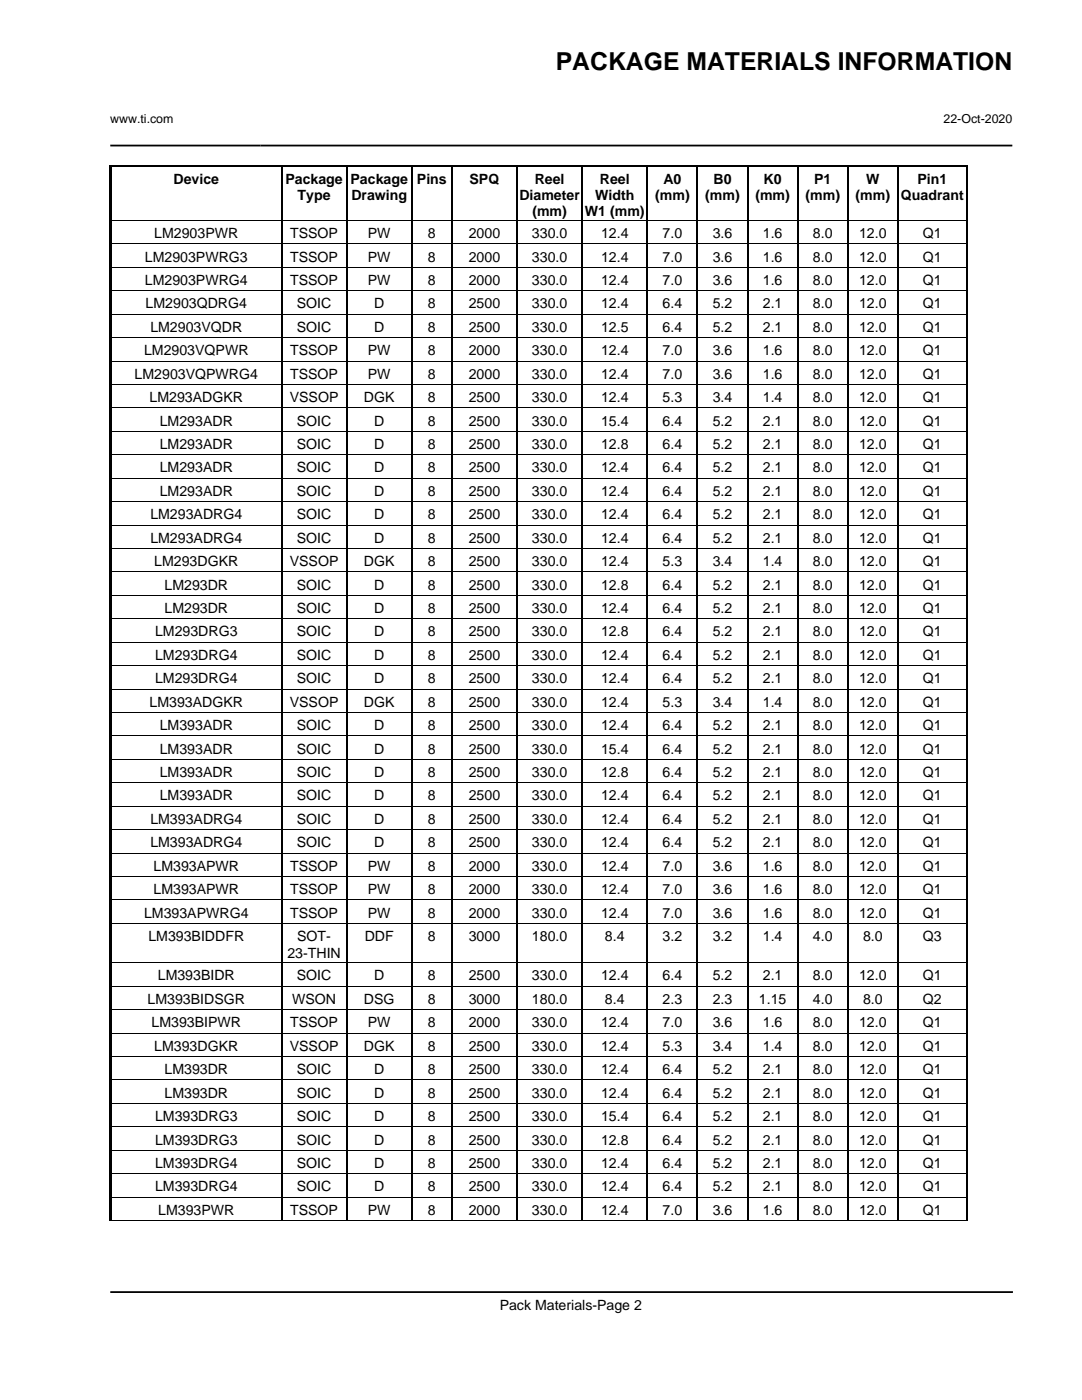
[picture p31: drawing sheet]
<svg xmlns="http://www.w3.org/2000/svg" width="216mm" height="279mm" viewBox="0 0 216 279" stroke-linecap="round" stroke-linejoin="round" font-family="sans-serif">
<defs><g id="words">
<text font-size="4.9" x="110.9" y="13.9">PACKAGE MATERIALS INFORMATION</text>
<g font-size="2.8">
<text x="34.6" y="36.7">Device</text>
<text x="56.9" y="36.7">Package</text>
<text x="59.4" y="39.9">Type</text>
<text x="69.9" y="36.7">Package</text>
<text x="70.1" y="39.9">Drawing</text>
<text x="83.2" y="36.7">Pins</text>
<text x="93.7" y="36.7">SPQ</text>
<text x="103.6" y="39.9">Diameter</text>
<text x="106.7" y="36.7">Reel</text>
<text x="118.8" y="39.9">Width</text>
<text x="119.7" y="36.7">Reel</text>
<text x="130.7" y="39.9">(mm)</text>
<text x="132.4" y="36.7">A0</text>
<text x="140.7" y="39.9">(mm)</text>
<text x="142.4" y="36.7">B0</text>
<text x="150.7" y="39.9">(mm)</text>
<text x="152.4" y="36.7">K0</text>
<text x="160.7" y="39.9">(mm)</text>
<text x="162.4" y="36.7">P1</text>
<text x="170.7" y="39.9">(mm)</text>
<text x="172.8" y="36.7">W</text>
<text x="179.8" y="39.9">Quadrant</text>
<text x="183.1" y="36.7">Pin1</text>
<text x="30.8" y="47.5">LM2903PWR</text>
<text x="57.9" y="47.5">TSSOP</text>
<text x="73.4" y="47.5">PW</text>
<text x="85.4" y="47.5">8</text>
<text x="93.5" y="47.5">2000</text>
<text x="106.1" y="47.5">330.0</text>
<text x="106.2" y="43">(mm)</text>
<text x="116.7" y="43">W1 (mm)</text>
<text x="119.9" y="47.5">12.4</text>
<text x="132.2" y="47.5">7.0</text>
<text x="142.2" y="47.5">3.6</text>
<text x="152.2" y="47.5">1.6</text>
<text x="162.2" y="47.5">8.0</text>
<text x="171.4" y="47.5">12.0</text>
<text x="184.2" y="47.5">Q1</text>
<text x="28.9" y="52.2">LM2903PWRG3</text>
<text x="57.9" y="52.2">TSSOP</text>
<text x="73.4" y="52.2">PW</text>
<text x="85.4" y="52.2">8</text>
<text x="93.5" y="52.2">2000</text>
<text x="106.1" y="52.2">330.0</text>
<text x="119.9" y="52.2">12.4</text>
<text x="132.2" y="52.2">7.0</text>
<text x="142.2" y="52.2">3.6</text>
<text x="152.2" y="52.2">1.6</text>
<text x="162.2" y="52.2">8.0</text>
<text x="171.4" y="52.2">12.0</text>
<text x="184.2" y="52.2">Q1</text>
<text x="28.9" y="56.9">LM2903PWRG4</text>
<text x="57.9" y="56.9">TSSOP</text>
<text x="73.4" y="56.9">PW</text>
<text x="85.4" y="56.9">8</text>
<text x="93.5" y="56.9">2000</text>
<text x="106.1" y="56.9">330.0</text>
<text x="119.9" y="56.9">12.4</text>
<text x="132.2" y="56.9">7.0</text>
<text x="142.2" y="56.9">3.6</text>
<text x="152.2" y="56.9">1.6</text>
<text x="162.2" y="56.9">8.0</text>
<text x="171.4" y="56.9">12.0</text>
<text x="184.2" y="56.9">Q1</text>
<text x="29.1" y="61.6">LM2903QDRG4</text>
<text x="59.2" y="61.6">SOIC</text>
<text x="74.7" y="61.6">D</text>
<text x="85.4" y="61.6">8</text>
<text x="93.5" y="61.6">2500</text>
<text x="106.1" y="61.6">330.0</text>
<text x="119.9" y="61.6">12.4</text>
<text x="132.2" y="61.6">6.4</text>
<text x="142.2" y="61.6">5.2</text>
<text x="152.2" y="61.6">2.1</text>
<text x="162.2" y="61.6">8.0</text>
<text x="171.4" y="61.6">12.0</text>
<text x="184.2" y="61.6">Q1</text>
<text x="28.7" y="70.9">LM2903VQPWR</text>
<text x="30" y="66.2">LM2903VQDR</text>
<text x="57.9" y="70.9">TSSOP</text>
<text x="59.2" y="66.2">SOIC</text>
<text x="73.4" y="70.9">PW</text>
<text x="74.7" y="66.2">D</text>
<text x="85.4" y="66.2">8</text>
<text x="85.4" y="70.9">8</text>
<text x="93.5" y="66.2">2500</text>
<text x="93.5" y="70.9">2000</text>
<text x="106.1" y="66.2">330.0</text>
<text x="106.1" y="70.9">330.0</text>
<text x="119.9" y="66.2">12.5</text>
<text x="119.9" y="70.9">12.4</text>
<text x="132.2" y="66.2">6.4</text>
<text x="132.2" y="70.9">7.0</text>
<text x="142.2" y="66.2">5.2</text>
<text x="142.2" y="70.9">3.6</text>
<text x="152.2" y="66.2">2.1</text>
<text x="152.2" y="70.9">1.6</text>
<text x="162.2" y="66.2">8.0</text>
<text x="162.2" y="70.9">8.0</text>
<text x="171.4" y="66.2">12.0</text>
<text x="171.4" y="70.9">12.0</text>
<text x="184.2" y="66.2">Q1</text>
<text x="184.2" y="70.9">Q1</text>
<text x="26.9" y="75.6">LM2903VQPWRG4</text>
<text x="57.9" y="75.6">TSSOP</text>
<text x="73.4" y="75.6">PW</text>
<text x="85.4" y="75.6">8</text>
<text x="93.5" y="75.6">2000</text>
<text x="106.1" y="75.6">330.0</text>
<text x="119.9" y="75.6">12.4</text>
<text x="132.2" y="75.6">7.0</text>
<text x="142.2" y="75.6">3.6</text>
<text x="152.2" y="75.6">1.6</text>
<text x="162.2" y="75.6">8.0</text>
<text x="171.4" y="75.6">12.0</text>
<text x="184.2" y="75.6">Q1</text>
<text x="29.8" y="80.3">LM293ADGKR</text>
<text x="57.8" y="80.3">VSSOP</text>
<text x="72.6" y="80.3">DGK</text>
<text x="85.4" y="80.3">8</text>
<text x="93.5" y="80.3">2500</text>
<text x="106.1" y="80.3">330.0</text>
<text x="119.9" y="80.3">12.4</text>
<text x="132.2" y="80.3">5.3</text>
<text x="142.2" y="80.3">3.4</text>
<text x="152.2" y="80.3">1.4</text>
<text x="162.2" y="80.3">8.0</text>
<text x="171.4" y="80.3">12.0</text>
<text x="184.2" y="80.3">Q1</text>
<text x="31.9" y="84.9">LM293ADR</text>
<text x="31.9" y="89.6">LM293ADR</text>
<text x="59.2" y="84.9">SOIC</text>
<text x="59.2" y="89.6">SOIC</text>
<text x="74.7" y="84.9">D</text>
<text x="74.7" y="89.6">D</text>
<text x="85.4" y="84.9">8</text>
<text x="85.4" y="89.6">8</text>
<text x="93.5" y="84.9">2500</text>
<text x="93.5" y="89.6">2500</text>
<text x="106.1" y="84.9">330.0</text>
<text x="106.1" y="89.6">330.0</text>
<text x="119.9" y="84.9">15.4</text>
<text x="119.9" y="89.6">12.8</text>
<text x="132.2" y="84.9">6.4</text>
<text x="132.2" y="89.6">6.4</text>
<text x="142.2" y="84.9">5.2</text>
<text x="142.2" y="89.6">5.2</text>
<text x="152.2" y="84.9">2.1</text>
<text x="152.2" y="89.6">2.1</text>
<text x="162.2" y="84.9">8.0</text>
<text x="162.2" y="89.6">8.0</text>
<text x="171.4" y="84.9">12.0</text>
<text x="171.4" y="89.6">12.0</text>
<text x="184.2" y="84.9">Q1</text>
<text x="184.2" y="89.6">Q1</text>
<text x="31.9" y="94.3">LM293ADR</text>
<text x="59.2" y="94.3">SOIC</text>
<text x="74.7" y="94.3">D</text>
<text x="85.4" y="94.3">8</text>
<text x="93.5" y="94.3">2500</text>
<text x="106.1" y="94.3">330.0</text>
<text x="119.9" y="94.3">12.4</text>
<text x="132.2" y="94.3">6.4</text>
<text x="142.2" y="94.3">5.2</text>
<text x="152.2" y="94.3">2.1</text>
<text x="162.2" y="94.3">8.0</text>
<text x="171.4" y="94.3">12.0</text>
<text x="184.2" y="94.3">Q1</text>
<text x="31.9" y="99">LM293ADR</text>
<text x="59.2" y="99">SOIC</text>
<text x="74.7" y="99">D</text>
<text x="85.4" y="99">8</text>
<text x="93.5" y="99">2500</text>
<text x="106.1" y="99">330.0</text>
<text x="119.9" y="99">12.4</text>
<text x="132.2" y="99">6.4</text>
<text x="142.2" y="99">5.2</text>
<text x="152.2" y="99">2.1</text>
<text x="162.2" y="99">8.0</text>
<text x="171.4" y="99">12.0</text>
<text x="184.2" y="99">Q1</text>
<text x="30" y="103.6">LM293ADRG4</text>
<text x="59.2" y="103.6">SOIC</text>
<text x="74.7" y="103.6">D</text>
<text x="85.4" y="103.6">8</text>
<text x="93.5" y="103.6">2500</text>
<text x="106.1" y="103.6">330.0</text>
<text x="119.9" y="103.6">12.4</text>
<text x="132.2" y="103.6">6.4</text>
<text x="142.2" y="103.6">5.2</text>
<text x="152.2" y="103.6">2.1</text>
<text x="162.2" y="103.6">8.0</text>
<text x="171.4" y="103.6">12.0</text>
<text x="184.2" y="103.6">Q1</text>
<text x="30" y="108.3">LM293ADRG4</text>
<text x="30.8" y="113">LM293DGKR</text>
<text x="57.8" y="113">VSSOP</text>
<text x="59.2" y="108.3">SOIC</text>
<text x="72.6" y="113">DGK</text>
<text x="74.7" y="108.3">D</text>
<text x="85.4" y="108.3">8</text>
<text x="85.4" y="113">8</text>
<text x="93.5" y="108.3">2500</text>
<text x="93.5" y="113">2500</text>
<text x="106.1" y="108.3">330.0</text>
<text x="106.1" y="113">330.0</text>
<text x="119.9" y="108.3">12.4</text>
<text x="119.9" y="113">12.4</text>
<text x="132.2" y="108.3">6.4</text>
<text x="132.2" y="113">5.3</text>
<text x="142.2" y="108.3">5.2</text>
<text x="142.2" y="113">3.4</text>
<text x="152.2" y="108.3">2.1</text>
<text x="152.2" y="113">1.4</text>
<text x="162.2" y="108.3">8.0</text>
<text x="162.2" y="113">8.0</text>
<text x="171.4" y="108.3">12.0</text>
<text x="171.4" y="113">12.0</text>
<text x="184.2" y="108.3">Q1</text>
<text x="184.2" y="113">Q1</text>
<text x="32.8" y="117.7">LM293DR</text>
<text x="59.2" y="117.7">SOIC</text>
<text x="74.7" y="117.7">D</text>
<text x="85.4" y="117.7">8</text>
<text x="93.5" y="117.7">2500</text>
<text x="106.1" y="117.7">330.0</text>
<text x="119.9" y="117.7">12.8</text>
<text x="132.2" y="117.7">6.4</text>
<text x="142.2" y="117.7">5.2</text>
<text x="152.2" y="117.7">2.1</text>
<text x="162.2" y="117.7">8.0</text>
<text x="171.4" y="117.7">12.0</text>
<text x="184.2" y="117.7">Q1</text>
<text x="32.8" y="122.3">LM293DR</text>
<text x="59.2" y="122.3">SOIC</text>
<text x="74.7" y="122.3">D</text>
<text x="85.4" y="122.3">8</text>
<text x="93.5" y="122.3">2500</text>
<text x="106.1" y="122.3">330.0</text>
<text x="119.9" y="122.3">12.4</text>
<text x="132.2" y="122.3">6.4</text>
<text x="142.2" y="122.3">5.2</text>
<text x="152.2" y="122.3">2.1</text>
<text x="162.2" y="122.3">8.0</text>
<text x="171.4" y="122.3">12.0</text>
<text x="184.2" y="122.3">Q1</text>
<text x="30.9" y="127">LM293DRG3</text>
<text x="30.9" y="131.7">LM293DRG4</text>
<text x="59.2" y="127">SOIC</text>
<text x="59.2" y="131.7">SOIC</text>
<text x="74.7" y="127">D</text>
<text x="74.7" y="131.7">D</text>
<text x="85.4" y="127">8</text>
<text x="85.4" y="131.7">8</text>
<text x="93.5" y="127">2500</text>
<text x="93.5" y="131.7">2500</text>
<text x="106.1" y="127">330.0</text>
<text x="106.1" y="131.7">330.0</text>
<text x="119.9" y="127">12.8</text>
<text x="119.9" y="131.7">12.4</text>
<text x="132.2" y="127">6.4</text>
<text x="132.2" y="131.7">6.4</text>
<text x="142.2" y="127">5.2</text>
<text x="142.2" y="131.7">5.2</text>
<text x="152.2" y="127">2.1</text>
<text x="152.2" y="131.7">2.1</text>
<text x="162.2" y="127">8.0</text>
<text x="162.2" y="131.7">8.0</text>
<text x="171.4" y="127">12.0</text>
<text x="171.4" y="131.7">12.0</text>
<text x="184.2" y="127">Q1</text>
<text x="184.2" y="131.7">Q1</text>
<text x="30.9" y="136.4">LM293DRG4</text>
<text x="59.2" y="136.4">SOIC</text>
<text x="74.7" y="136.4">D</text>
<text x="85.4" y="136.4">8</text>
<text x="93.5" y="136.4">2500</text>
<text x="106.1" y="136.4">330.0</text>
<text x="119.9" y="136.4">12.4</text>
<text x="132.2" y="136.4">6.4</text>
<text x="142.2" y="136.4">5.2</text>
<text x="152.2" y="136.4">2.1</text>
<text x="162.2" y="136.4">8.0</text>
<text x="171.4" y="136.4">12.0</text>
<text x="184.2" y="136.4">Q1</text>
<text x="29.8" y="141.1">LM393ADGKR</text>
<text x="57.8" y="141.1">VSSOP</text>
<text x="72.6" y="141.1">DGK</text>
<text x="85.4" y="141.1">8</text>
<text x="93.5" y="141.1">2500</text>
<text x="106.1" y="141.1">330.0</text>
<text x="119.9" y="141.1">12.4</text>
<text x="132.2" y="141.1">5.3</text>
<text x="142.2" y="141.1">3.4</text>
<text x="152.2" y="141.1">1.4</text>
<text x="162.2" y="141.1">8.0</text>
<text x="171.4" y="141.1">12.0</text>
<text x="184.2" y="141.1">Q1</text>
<text x="31.9" y="145.7">LM393ADR</text>
<text x="59.2" y="145.7">SOIC</text>
<text x="74.7" y="145.7">D</text>
<text x="85.4" y="145.7">8</text>
<text x="93.5" y="145.7">2500</text>
<text x="106.1" y="145.7">330.0</text>
<text x="119.9" y="145.7">12.4</text>
<text x="132.2" y="145.7">6.4</text>
<text x="142.2" y="145.7">5.2</text>
<text x="152.2" y="145.7">2.1</text>
<text x="162.2" y="145.7">8.0</text>
<text x="171.4" y="145.7">12.0</text>
<text x="184.2" y="145.7">Q1</text>
<text x="31.9" y="150.4">LM393ADR</text>
<text x="31.9" y="155.1">LM393ADR</text>
<text x="59.2" y="150.4">SOIC</text>
<text x="59.2" y="155.1">SOIC</text>
<text x="74.7" y="150.4">D</text>
<text x="74.7" y="155.1">D</text>
<text x="85.4" y="150.4">8</text>
<text x="85.4" y="155.1">8</text>
<text x="93.5" y="150.4">2500</text>
<text x="93.5" y="155.1">2500</text>
<text x="106.1" y="150.4">330.0</text>
<text x="106.1" y="155.1">330.0</text>
<text x="119.9" y="150.4">15.4</text>
<text x="119.9" y="155.1">12.8</text>
<text x="132.2" y="150.4">6.4</text>
<text x="132.2" y="155.1">6.4</text>
<text x="142.2" y="150.4">5.2</text>
<text x="142.2" y="155.1">5.2</text>
<text x="152.2" y="150.4">2.1</text>
<text x="152.2" y="155.1">2.1</text>
<text x="162.2" y="150.4">8.0</text>
<text x="162.2" y="155.1">8.0</text>
<text x="171.4" y="150.4">12.0</text>
<text x="171.4" y="155.1">12.0</text>
<text x="184.2" y="150.4">Q1</text>
<text x="184.2" y="155.1">Q1</text>
<text x="31.9" y="159.8">LM393ADR</text>
<text x="59.2" y="159.8">SOIC</text>
<text x="74.7" y="159.8">D</text>
<text x="85.4" y="159.8">8</text>
<text x="93.5" y="159.8">2500</text>
<text x="106.1" y="159.8">330.0</text>
<text x="119.9" y="159.8">12.4</text>
<text x="132.2" y="159.8">6.4</text>
<text x="142.2" y="159.8">5.2</text>
<text x="152.2" y="159.8">2.1</text>
<text x="162.2" y="159.8">8.0</text>
<text x="171.4" y="159.8">12.0</text>
<text x="184.2" y="159.8">Q1</text>
<text x="30" y="164.4">LM393ADRG4</text>
<text x="59.2" y="164.4">SOIC</text>
<text x="74.7" y="164.4">D</text>
<text x="85.4" y="164.4">8</text>
<text x="93.5" y="164.4">2500</text>
<text x="106.1" y="164.4">330.0</text>
<text x="119.9" y="164.4">12.4</text>
<text x="132.2" y="164.4">6.4</text>
<text x="142.2" y="164.4">5.2</text>
<text x="152.2" y="164.4">2.1</text>
<text x="162.2" y="164.4">8.0</text>
<text x="171.4" y="164.4">12.0</text>
<text x="184.2" y="164.4">Q1</text>
<text x="30" y="169.1">LM393ADRG4</text>
<text x="30.6" y="173.8">LM393APWR</text>
<text x="57.9" y="173.8">TSSOP</text>
<text x="59.2" y="169.1">SOIC</text>
<text x="73.4" y="173.8">PW</text>
<text x="74.7" y="169.1">D</text>
<text x="85.4" y="169.1">8</text>
<text x="85.4" y="173.8">8</text>
<text x="93.5" y="169.1">2500</text>
<text x="93.5" y="173.8">2000</text>
<text x="106.1" y="169.1">330.0</text>
<text x="106.1" y="173.8">330.0</text>
<text x="119.9" y="169.1">12.4</text>
<text x="119.9" y="173.8">12.4</text>
<text x="132.2" y="169.1">6.4</text>
<text x="132.2" y="173.8">7.0</text>
<text x="142.2" y="169.1">5.2</text>
<text x="142.2" y="173.8">3.6</text>
<text x="152.2" y="169.1">2.1</text>
<text x="152.2" y="173.8">1.6</text>
<text x="162.2" y="169.1">8.0</text>
<text x="162.2" y="173.8">8.0</text>
<text x="171.4" y="169.1">12.0</text>
<text x="171.4" y="173.8">12.0</text>
<text x="184.2" y="169.1">Q1</text>
<text x="184.2" y="173.8">Q1</text>
<text x="30.6" y="178.5">LM393APWR</text>
<text x="57.9" y="178.5">TSSOP</text>
<text x="73.4" y="178.5">PW</text>
<text x="85.4" y="178.5">8</text>
<text x="93.5" y="178.5">2000</text>
<text x="106.1" y="178.5">330.0</text>
<text x="119.9" y="178.5">12.4</text>
<text x="132.2" y="178.5">7.0</text>
<text x="142.2" y="178.5">3.6</text>
<text x="152.2" y="178.5">1.6</text>
<text x="162.2" y="178.5">8.0</text>
<text x="171.4" y="178.5">12.0</text>
<text x="184.2" y="178.5">Q1</text>
<text x="28.7" y="183.1">LM393APWRG4</text>
<text x="57.9" y="183.1">TSSOP</text>
<text x="73.4" y="183.1">PW</text>
<text x="85.4" y="183.1">8</text>
<text x="93.5" y="183.1">2000</text>
<text x="106.1" y="183.1">330.0</text>
<text x="119.9" y="183.1">12.4</text>
<text x="132.2" y="183.1">7.0</text>
<text x="142.2" y="183.1">3.6</text>
<text x="152.2" y="183.1">1.6</text>
<text x="162.2" y="183.1">8.0</text>
<text x="171.4" y="183.1">12.0</text>
<text x="184.2" y="183.1">Q1</text>
<text x="29.6" y="187.8">LM393BIDDFR</text>
<text x="57.3" y="191.1">23-THIN</text>
<text x="59.3" y="187.8">SOT-</text>
<text x="72.8" y="187.8">DDF</text>
<text x="85.4" y="187.8">8</text>
<text x="93.5" y="187.8">3000</text>
<text x="106.1" y="187.8">180.0</text>
<text x="120.7" y="187.8">8.4</text>
<text x="132.2" y="187.8">3.2</text>
<text x="142.2" y="187.8">3.2</text>
<text x="152.2" y="187.8">1.4</text>
<text x="162.2" y="187.8">4.0</text>
<text x="172.2" y="187.8">8.0</text>
<text x="184.2" y="187.8">Q3</text>
<text x="31.5" y="195.7">LM393BIDR</text>
<text x="59.2" y="195.7">SOIC</text>
<text x="74.7" y="195.7">D</text>
<text x="85.4" y="195.7">8</text>
<text x="93.5" y="195.7">2500</text>
<text x="106.1" y="195.7">330.0</text>
<text x="119.9" y="195.7">12.4</text>
<text x="132.2" y="195.7">6.4</text>
<text x="142.2" y="195.7">5.2</text>
<text x="152.2" y="195.7">2.1</text>
<text x="162.2" y="195.7">8.0</text>
<text x="171.4" y="195.7">12.0</text>
<text x="184.2" y="195.7">Q1</text>
<text x="29.5" y="200.4">LM393BIDSGR</text>
<text x="58.3" y="200.4">WSON</text>
<text x="72.6" y="200.4">DSG</text>
<text x="85.4" y="200.4">8</text>
<text x="93.5" y="200.4">3000</text>
<text x="106.1" y="200.4">180.0</text>
<text x="120.7" y="200.4">8.4</text>
<text x="132.2" y="200.4">2.3</text>
<text x="142.2" y="200.4">2.3</text>
<text x="151.4" y="200.4">1.15</text>
<text x="162.2" y="200.4">4.0</text>
<text x="172.2" y="200.4">8.0</text>
<text x="184.2" y="200.4">Q2</text>
<text x="30.2" y="205">LM393BIPWR</text>
<text x="30.8" y="209.7">LM393DGKR</text>
<text x="57.8" y="209.7">VSSOP</text>
<text x="57.9" y="205">TSSOP</text>
<text x="72.6" y="209.7">DGK</text>
<text x="73.4" y="205">PW</text>
<text x="85.4" y="205">8</text>
<text x="85.4" y="209.7">8</text>
<text x="93.5" y="205">2000</text>
<text x="93.5" y="209.7">2500</text>
<text x="106.1" y="205">330.0</text>
<text x="106.1" y="209.7">330.0</text>
<text x="119.9" y="205">12.4</text>
<text x="119.9" y="209.7">12.4</text>
<text x="132.2" y="205">7.0</text>
<text x="132.2" y="209.7">5.3</text>
<text x="142.2" y="205">3.6</text>
<text x="142.2" y="209.7">3.4</text>
<text x="152.2" y="205">1.6</text>
<text x="152.2" y="209.7">1.4</text>
<text x="162.2" y="205">8.0</text>
<text x="162.2" y="209.7">8.0</text>
<text x="171.4" y="205">12.0</text>
<text x="171.4" y="209.7">12.0</text>
<text x="184.2" y="205">Q1</text>
<text x="184.2" y="209.7">Q1</text>
<text x="32.8" y="214.4">LM393DR</text>
<text x="59.2" y="214.4">SOIC</text>
<text x="74.7" y="214.4">D</text>
<text x="85.4" y="214.4">8</text>
<text x="93.5" y="214.4">2500</text>
<text x="106.1" y="214.4">330.0</text>
<text x="119.9" y="214.4">12.4</text>
<text x="132.2" y="214.4">6.4</text>
<text x="142.2" y="214.4">5.2</text>
<text x="152.2" y="214.4">2.1</text>
<text x="162.2" y="214.4">8.0</text>
<text x="171.4" y="214.4">12.0</text>
<text x="184.2" y="214.4">Q1</text>
<text x="32.8" y="219.1">LM393DR</text>
<text x="59.2" y="219.1">SOIC</text>
<text x="74.7" y="219.1">D</text>
<text x="85.4" y="219.1">8</text>
<text x="93.5" y="219.1">2500</text>
<text x="106.1" y="219.1">330.0</text>
<text x="119.9" y="219.1">12.4</text>
<text x="132.2" y="219.1">6.4</text>
<text x="142.2" y="219.1">5.2</text>
<text x="152.2" y="219.1">2.1</text>
<text x="162.2" y="219.1">8.0</text>
<text x="171.4" y="219.1">12.0</text>
<text x="184.2" y="219.1">Q1</text>
<text x="30.9" y="223.7">LM393DRG3</text>
<text x="59.2" y="223.7">SOIC</text>
<text x="74.7" y="223.7">D</text>
<text x="85.4" y="223.7">8</text>
<text x="93.5" y="223.7">2500</text>
<text x="106.1" y="223.7">330.0</text>
<text x="119.9" y="223.7">15.4</text>
<text x="132.2" y="223.7">6.4</text>
<text x="142.2" y="223.7">5.2</text>
<text x="152.2" y="223.7">2.1</text>
<text x="162.2" y="223.7">8.0</text>
<text x="171.4" y="223.7">12.0</text>
<text x="184.2" y="223.7">Q1</text>
<text x="30.9" y="228.4">LM393DRG3</text>
<text x="30.9" y="233.1">LM393DRG4</text>
<text x="59.2" y="228.4">SOIC</text>
<text x="59.2" y="233.1">SOIC</text>
<text x="74.7" y="228.4">D</text>
<text x="74.7" y="233.1">D</text>
<text x="85.4" y="228.4">8</text>
<text x="85.4" y="233.1">8</text>
<text x="93.5" y="228.4">2500</text>
<text x="93.5" y="233.1">2500</text>
<text x="106.1" y="228.4">330.0</text>
<text x="106.1" y="233.1">330.0</text>
<text x="119.9" y="228.4">12.8</text>
<text x="119.9" y="233.1">12.4</text>
<text x="132.2" y="228.4">6.4</text>
<text x="132.2" y="233.1">6.4</text>
<text x="142.2" y="228.4">5.2</text>
<text x="142.2" y="233.1">5.2</text>
<text x="152.2" y="228.4">2.1</text>
<text x="152.2" y="233.1">2.1</text>
<text x="162.2" y="228.4">8.0</text>
<text x="162.2" y="233.1">8.0</text>
<text x="171.4" y="228.4">12.0</text>
<text x="171.4" y="233.1">12.0</text>
<text x="184.2" y="228.4">Q1</text>
<text x="184.2" y="233.1">Q1</text>
<text x="30.9" y="237.8">LM393DRG4</text>
<text x="59.2" y="237.8">SOIC</text>
<text x="74.7" y="237.8">D</text>
<text x="85.4" y="237.8">8</text>
<text x="93.5" y="237.8">2500</text>
<text x="106.1" y="237.8">330.0</text>
<text x="119.9" y="237.8">12.4</text>
<text x="132.2" y="237.8">6.4</text>
<text x="142.2" y="237.8">5.2</text>
<text x="152.2" y="237.8">2.1</text>
<text x="162.2" y="237.8">8.0</text>
<text x="171.4" y="237.8">12.0</text>
<text x="184.2" y="237.8">Q1</text>
<text x="31.6" y="242.4">LM393PWR</text>
<text x="57.9" y="242.4">TSSOP</text>
<text x="73.4" y="242.4">PW</text>
<text x="85.4" y="242.4">8</text>
<text x="93.5" y="242.4">2000</text>
<text x="106.1" y="242.4">330.0</text>
<text x="119.9" y="242.4">12.4</text>
<text x="132.2" y="242.4">7.0</text>
<text x="142.2" y="242.4">3.6</text>
<text x="152.2" y="242.4">1.6</text>
<text x="162.2" y="242.4">8.0</text>
<text x="171.4" y="242.4">12.0</text>
<text x="184.2" y="242.4">Q1</text>
<text x="99.7" y="261.5">Pack Materials-Page 2</text>
</g>
<g font-size="2.5">
<text x="22" y="24.6">www.ti.com</text>
<text x="188.3" y="24.6">22-Oct-2020</text>
</g>
</g></defs>
<g fill="none" stroke="#000" stroke-width=".2">
<path d="M21.9 32.9v210.7M22 32.9h171.1M193.1 32.9v210.7M22.4 44h33.6M22.4 48.7h33.6M22.4 53.4h33.6M22.4 58h33.6M56.4 44h12.6M56.4 48.7h12.6M56.4 53.4h12.6M56.4 58h12.6M69.4 44h12.6"/>
<path d="M69.4 48.7h12.6M69.4 53.4h12.6M69.4 58h12.6M82.4 44h7.6M82.4 48.7h7.6M82.4 53.4h7.6M82.4 58h7.6M90.4 44h12.6M90.4 48.7h12.6M90.4 53.4h12.6M90.4 58h12.6M103.4 44h12.6"/>
<path d="M103.4 48.7h12.6M103.4 53.4h12.6M103.4 58h12.6M116.4 44h12.6M116.4 48.7h12.6M116.4 53.4h12.6M116.4 58h12.6M129.4 44h9.6M129.4 48.7h9.6M129.4 53.4h9.6M129.4 58h9.6M139.4 44h9.6"/>
<path d="M139.4 48.7h9.6M139.4 53.4h9.6M139.4 58h9.6M149.4 44h9.6M149.4 48.7h9.6M149.4 53.4h9.6M149.4 58h9.6M159.4 44h9.6M159.4 48.7h9.6M159.4 53.4h9.6M159.4 58h9.6M169.4 44h9.6"/>
<path d="M169.4 48.7h9.6M169.4 53.4h9.6M169.4 58h9.6M179.4 44h13.3M179.4 48.7h13.3M179.4 53.4h13.3M179.4 58h13.3M22.4 62.7h33.6M22.4 67.4h33.6M22.4 72.1h33.6M22.4 76.7h33.6M56.4 62.7h12.6"/>
<path d="M56.4 67.4h12.6M56.4 72.1h12.6M56.4 76.7h12.6M69.4 62.7h12.6M69.4 67.4h12.6M69.4 72.1h12.6M69.4 76.7h12.6M82.4 62.7h7.6M82.4 67.4h7.6M82.4 72.1h7.6M82.4 76.7h7.6M90.4 62.7h12.6"/>
<path d="M90.4 67.4h12.6M90.4 72.1h12.6M90.4 76.7h12.6M103.4 62.7h12.6M103.4 67.4h12.6M103.4 72.1h12.6M103.4 76.7h12.6M116.4 62.7h12.6M116.4 67.4h12.6M116.4 72.1h12.6M116.4 76.7h12.6M129.4 62.7h9.6"/>
<path d="M129.4 67.4h9.6M129.4 72.1h9.6M129.4 76.7h9.6M139.4 62.7h9.6M139.4 67.4h9.6M139.4 72.1h9.6M139.4 76.7h9.6M149.4 62.7h9.6M149.4 67.4h9.6M149.4 72.1h9.6M149.4 76.7h9.6M159.4 62.7h9.6"/>
<path d="M159.4 67.4h9.6M159.4 72.1h9.6M159.4 76.7h9.6M169.4 62.7h9.6M169.4 67.4h9.6M169.4 72.1h9.6M169.4 76.7h9.6M179.4 62.7h13.3M179.4 67.4h13.3M179.4 72.1h13.3M179.4 76.7h13.3M22.4 81.4h33.6"/>
<path d="M22.4 86.1h33.6M22.4 90.8h33.6M22.4 95.4h33.6M56.4 81.4h12.6M56.4 86.1h12.6M56.4 90.8h12.6M56.4 95.4h12.6M69.4 81.4h12.6M69.4 86.1h12.6M69.4 90.8h12.6M69.4 95.4h12.6M82.4 81.4h7.6"/>
<path d="M82.4 86.1h7.6M82.4 90.8h7.6M82.4 95.4h7.6M90.4 81.4h12.6M90.4 86.1h12.6M90.4 90.8h12.6M90.4 95.4h12.6M103.4 81.4h12.6M103.4 86.1h12.6M103.4 90.8h12.6M103.4 95.4h12.6M116.4 81.4h12.6"/>
<path d="M116.4 86.1h12.6M116.4 90.8h12.6M116.4 95.4h12.6M129.4 81.4h9.6M129.4 86.1h9.6M129.4 90.8h9.6M129.4 95.4h9.6M139.4 81.4h9.6M139.4 86.1h9.6M139.4 90.8h9.6M139.4 95.4h9.6M149.4 81.4h9.6"/>
<path d="M149.4 86.1h9.6M149.4 90.8h9.6M149.4 95.4h9.6M159.4 81.4h9.6M159.4 86.1h9.6M159.4 90.8h9.6M159.4 95.4h9.6M169.4 81.4h9.6M169.4 86.1h9.6M169.4 90.8h9.6M169.4 95.4h9.6M179.4 81.4h13.3"/>
<path d="M179.4 86.1h13.3M179.4 90.8h13.3M179.4 95.4h13.3M22.4 100.1h33.6M22.4 104.8h33.6M22.4 109.5h33.6M22.4 114.1h33.6M22.4 118.8h33.6M56.4 100.1h12.6M56.4 104.8h12.6M56.4 109.5h12.6M56.4 114.1h12.6"/>
<path d="M56.4 118.8h12.6M69.4 100.1h12.6M69.4 104.8h12.6M69.4 109.5h12.6M69.4 114.1h12.6M69.4 118.8h12.6M82.4 100.1h7.6M82.4 104.8h7.6M82.4 109.5h7.6M82.4 114.1h7.6M82.4 118.8h7.6M90.4 100.1h12.6"/>
<path d="M90.4 104.8h12.6M90.4 109.5h12.6M90.4 114.1h12.6M90.4 118.8h12.6M103.4 100.1h12.6M103.4 104.8h12.6M103.4 109.5h12.6M103.4 114.1h12.6M103.4 118.8h12.6M116.4 100.1h12.6M116.4 104.8h12.6M116.4 109.5h12.6"/>
<path d="M116.4 114.1h12.6M116.4 118.8h12.6M129.4 100.1h9.6M129.4 104.8h9.6M129.4 109.5h9.6M129.4 114.1h9.6M129.4 118.8h9.6M139.4 100.1h9.6M139.4 104.8h9.6M139.4 109.5h9.6M139.4 114.1h9.6M139.4 118.8h9.6"/>
<path d="M149.4 100.1h9.6M149.4 104.8h9.6M149.4 109.5h9.6M149.4 114.1h9.6M149.4 118.8h9.6M159.4 100.1h9.6M159.4 104.8h9.6M159.4 109.5h9.6M159.4 114.1h9.6M159.4 118.8h9.6M169.4 100.1h9.6M169.4 104.8h9.6"/>
<path d="M169.4 109.5h9.6M169.4 114.1h9.6M169.4 118.8h9.6M179.4 100.1h13.3M179.4 104.8h13.3M179.4 109.5h13.3M179.4 114.1h13.3M179.4 118.8h13.3M22.4 123.5h33.6M22.4 128.2h33.6M22.4 132.8h33.6M22.4 137.5h33.6"/>
<path d="M56.4 123.5h12.6M56.4 128.2h12.6M56.4 132.8h12.6M56.4 137.5h12.6M69.4 123.5h12.6M69.4 128.2h12.6M69.4 132.8h12.6M69.4 137.5h12.6M82.4 123.5h7.6M82.4 128.2h7.6M82.4 132.8h7.6M82.4 137.5h7.6"/>
<path d="M90.4 123.5h12.6M90.4 128.2h12.6M90.4 132.8h12.6M90.4 137.5h12.6M103.4 123.5h12.6M103.4 128.2h12.6M103.4 132.8h12.6M103.4 137.5h12.6M116.4 123.5h12.6M116.4 128.2h12.6M116.4 132.8h12.6M116.4 137.5h12.6"/>
<path d="M129.4 123.5h9.6M129.4 128.2h9.6M129.4 132.8h9.6M129.4 137.5h9.6M139.4 123.5h9.6M139.4 128.2h9.6M139.4 132.8h9.6M139.4 137.5h9.6M149.4 123.5h9.6M149.4 128.2h9.6M149.4 132.8h9.6M149.4 137.5h9.6"/>
<path d="M159.4 123.5h9.6M159.4 128.2h9.6M159.4 132.8h9.6M159.4 137.5h9.6M169.4 123.5h9.6M169.4 128.2h9.6M169.4 132.8h9.6M169.4 137.5h9.6M179.4 123.5h13.3M179.4 128.2h13.3M179.4 132.8h13.3M179.4 137.5h13.3"/>
<path d="M22.4 142.2h33.6M22.4 146.9h33.6M22.4 151.6h33.6M22.4 156.2h33.6M56.4 142.2h12.6M56.4 146.9h12.6M56.4 151.6h12.6M56.4 156.2h12.6M69.4 142.2h12.6M69.4 146.9h12.6M69.4 151.6h12.6M69.4 156.2h12.6"/>
<path d="M82.4 142.2h7.6M82.4 146.9h7.6M82.4 151.6h7.6M82.4 156.2h7.6M90.4 142.2h12.6M90.4 146.9h12.6M90.4 151.6h12.6M90.4 156.2h12.6M103.4 142.2h12.6M103.4 146.9h12.6M103.4 151.6h12.6M103.4 156.2h12.6"/>
<path d="M116.4 142.2h12.6M116.4 146.9h12.6M116.4 151.6h12.6M116.4 156.2h12.6M129.4 142.2h9.6M129.4 146.9h9.6M129.4 151.6h9.6M129.4 156.2h9.6M139.4 142.2h9.6M139.4 146.9h9.6M139.4 151.6h9.6M139.4 156.2h9.6"/>
<path d="M149.4 142.2h9.6M149.4 146.9h9.6M149.4 151.6h9.6M149.4 156.2h9.6M159.4 142.2h9.6M159.4 146.9h9.6M159.4 151.6h9.6M159.4 156.2h9.6M169.4 142.2h9.6M169.4 146.9h9.6M169.4 151.6h9.6M169.4 156.2h9.6"/>
<path d="M179.4 142.2h13.3M179.4 146.9h13.3M179.4 151.6h13.3M179.4 156.2h13.3M22.4 160.9h33.6M22.4 165.6h33.6M22.4 170.3h33.6M22.4 174.9h33.6M22.4 179.6h33.6M56.4 160.9h12.6M56.4 165.6h12.6M56.4 170.3h12.6"/>
<path d="M56.4 174.9h12.6M56.4 179.6h12.6M69.4 160.9h12.6M69.4 165.6h12.6M69.4 170.3h12.6M69.4 174.9h12.6M69.4 179.6h12.6M82.4 160.9h7.6M82.4 165.6h7.6M82.4 170.3h7.6M82.4 174.9h7.6M82.4 179.6h7.6"/>
<path d="M90.4 160.9h12.6M90.4 165.6h12.6M90.4 170.3h12.6M90.4 174.9h12.6M90.4 179.6h12.6M103.4 160.9h12.6M103.4 165.6h12.6M103.4 170.3h12.6M103.4 174.9h12.6M103.4 179.6h12.6M116.4 160.9h12.6M116.4 165.6h12.6"/>
<path d="M116.4 170.3h12.6M116.4 174.9h12.6M116.4 179.6h12.6M129.4 160.9h9.6M129.4 165.6h9.6M129.4 170.3h9.6M129.4 174.9h9.6M129.4 179.6h9.6M139.4 160.9h9.6M139.4 165.6h9.6M139.4 170.3h9.6M139.4 174.9h9.6"/>
<path d="M139.4 179.6h9.6M149.4 160.9h9.6M149.4 165.6h9.6M149.4 170.3h9.6M149.4 174.9h9.6M149.4 179.6h9.6M159.4 160.9h9.6M159.4 165.6h9.6M159.4 170.3h9.6M159.4 174.9h9.6M159.4 179.6h9.6M169.4 160.9h9.6"/>
<path d="M169.4 165.6h9.6M169.4 170.3h9.6M169.4 174.9h9.6M169.4 179.6h9.6M179.4 160.9h13.3M179.4 165.6h13.3M179.4 170.3h13.3M179.4 174.9h13.3M179.4 179.6h13.3M22.4 184.3h33.6M22.4 192.2h33.6M22.4 196.8h33.6"/>
<path d="M56.4 184.3h12.6M56.4 192.2h12.6M56.4 196.8h12.6M69.4 184.3h12.6M69.4 192.2h12.6M69.4 196.8h12.6M82.4 184.3h7.6M82.4 192.2h7.6M82.4 196.8h7.6M90.4 184.3h12.6M90.4 192.2h12.6M90.4 196.8h12.6"/>
<path d="M103.4 184.3h12.6M103.4 192.2h12.6M103.4 196.8h12.6M116.4 184.3h12.6M116.4 192.2h12.6M116.4 196.8h12.6M129.4 184.3h9.6M129.4 192.2h9.6M129.4 196.8h9.6M139.4 184.3h9.6M139.4 192.2h9.6M139.4 196.8h9.6"/>
<path d="M149.4 184.3h9.6M149.4 192.2h9.6M149.4 196.8h9.6M159.4 184.3h9.6M159.4 192.2h9.6M159.4 196.8h9.6M169.4 184.3h9.6M169.4 192.2h9.6M169.4 196.8h9.6M179.4 184.3h13.3M179.4 192.2h13.3M179.4 196.8h13.3"/>
<path d="M22.4 201.5h33.6M22.4 206.2h33.6M22.4 210.9h33.6M22.4 215.5h33.6M56.4 201.5h12.6M56.4 206.2h12.6M56.4 210.9h12.6M56.4 215.5h12.6M69.4 201.5h12.6M69.4 206.2h12.6M69.4 210.9h12.6M69.4 215.5h12.6"/>
<path d="M82.4 201.5h7.6M82.4 206.2h7.6M82.4 210.9h7.6M82.4 215.5h7.6M90.4 201.5h12.6M90.4 206.2h12.6M90.4 210.9h12.6M90.4 215.5h12.6M103.4 201.5h12.6M103.4 206.2h12.6M103.4 210.9h12.6M103.4 215.5h12.6"/>
<path d="M116.4 201.5h12.6M116.4 206.2h12.6M116.4 210.9h12.6M116.4 215.5h12.6M129.4 201.5h9.6M129.4 206.2h9.6M129.4 210.9h9.6M129.4 215.5h9.6M139.4 201.5h9.6M139.4 206.2h9.6M139.4 210.9h9.6M139.4 215.5h9.6"/>
<path d="M149.4 201.5h9.6M149.4 206.2h9.6M149.4 210.9h9.6M149.4 215.5h9.6M159.4 201.5h9.6M159.4 206.2h9.6M159.4 210.9h9.6M159.4 215.5h9.6M169.4 201.5h9.6M169.4 206.2h9.6M169.4 210.9h9.6M169.4 215.5h9.6"/>
<path d="M179.4 201.5h13.3M179.4 206.2h13.3M179.4 210.9h13.3M179.4 215.5h13.3M22.4 220.2h33.6M22.4 224.9h33.6M22.4 229.6h33.6M22.4 234.2h33.6M22.4 238.9h33.6M56.4 220.2h12.6M56.4 224.9h12.6M56.4 229.6h12.6"/>
<path d="M56.4 234.2h12.6M56.4 238.9h12.6M69.4 220.2h12.6M69.4 224.9h12.6M69.4 229.6h12.6M69.4 234.2h12.6M69.4 238.9h12.6M82.4 220.2h7.6M82.4 224.9h7.6M82.4 229.6h7.6M82.4 234.2h7.6M82.4 238.9h7.6"/>
<path d="M90.4 220.2h12.6M90.4 224.9h12.6M90.4 229.6h12.6M90.4 234.2h12.6M90.4 238.9h12.6M103.4 220.2h12.6M103.4 224.9h12.6M103.4 229.6h12.6M103.4 234.2h12.6M103.4 238.9h12.6M116.4 220.2h12.6M116.4 224.9h12.6"/>
<path d="M116.4 229.6h12.6M116.4 234.2h12.6M116.4 238.9h12.6M129.4 220.2h9.6M129.4 224.9h9.6M129.4 229.6h9.6M129.4 234.2h9.6M129.4 238.9h9.6M139.4 220.2h9.6M139.4 224.9h9.6M139.4 229.6h9.6M139.4 234.2h9.6"/>
<path d="M139.4 238.9h9.6M149.4 220.2h9.6M149.4 224.9h9.6M149.4 229.6h9.6M149.4 234.2h9.6M149.4 238.9h9.6M159.4 220.2h9.6M159.4 224.9h9.6M159.4 229.6h9.6M159.4 234.2h9.6M159.4 238.9h9.6M169.4 220.2h9.6"/>
<path d="M169.4 224.9h9.6M169.4 229.6h9.6M169.4 234.2h9.6M169.4 238.9h9.6M179.4 220.2h13.3M179.4 224.9h13.3M179.4 229.6h13.3M179.4 234.2h13.3M179.4 238.9h13.3M22 243.5h171.1"/>
</g>
<g fill="none" stroke="#000" stroke-width=".35">
<path d="M22 29h180M22.2 33v210.5M22.4 33.2h33.6M56.2 33v210.5M56.4 33.2h12.6M69.2 33v210.5M69.4 33.2h12.6M82.2 33v210.5M82.4 33.2h7.6M90.2 33v210.5M90.4 33.2h12.6M103.2 33v210.5"/>
<path d="M103.4 33.2h12.6M116.2 33v210.5M116.4 33.2h12.6M129.2 33v210.5M129.4 33.2h9.6M139.2 33v210.5M139.4 33.2h9.6M149.2 33v210.5M149.4 33.2h9.6M159.2 33v210.5M159.4 33.2h9.6M169.2 33v210.5"/>
<path d="M169.4 33.2h9.6M179.2 33v210.5M179.4 33.2h13.3M192.9 33v210.5M22 257.9h180.1"/>
</g>
<use href="#words"/>
</svg>
